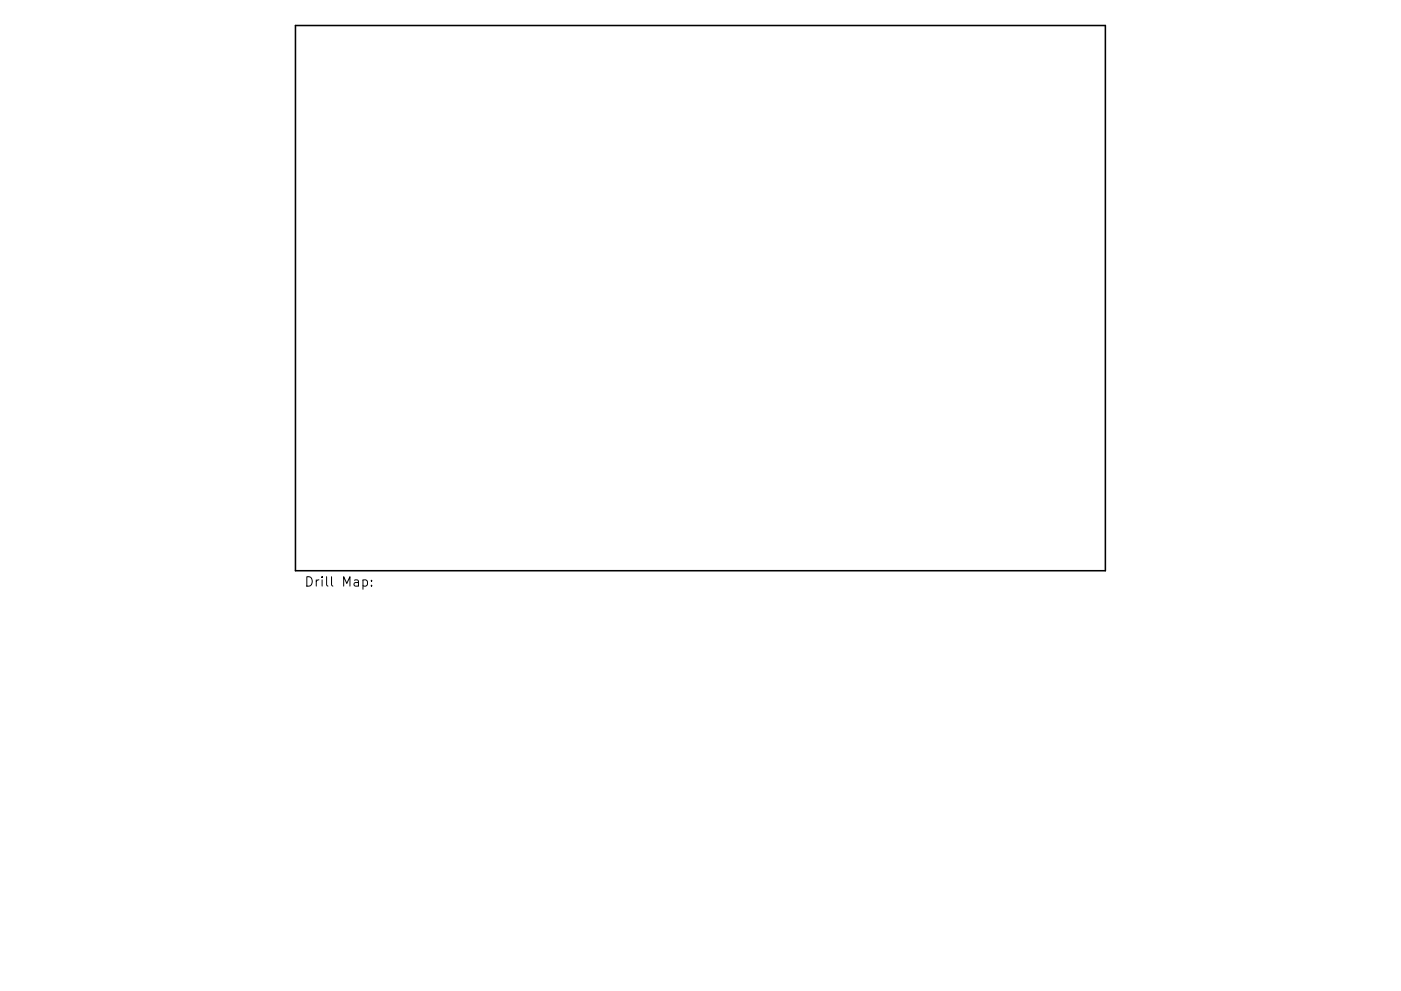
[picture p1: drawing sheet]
<svg xmlns="http://www.w3.org/2000/svg" width="297mm" height="210mm" viewBox="0 0 297 210" stroke-linecap="round" stroke-linejoin="round" font-family="sans-serif">
<defs><g id="words">
<text font-size="2.8" x="64.5" y="124.5">Drill Map:</text>
</g></defs>
<path d="M62.6 5.4h171.8v115.7h-171.8z" fill="none" stroke="#000" stroke-width=".33"/>
<path d="M77 123.1l.5-.1 .4 .4v.6l-.2 .3h-.7M78.8 124.2v.2M78.8 123.1v.2" fill="none" stroke="#000" stroke-width=".21"/>
<use href="#words"/>
</svg>
